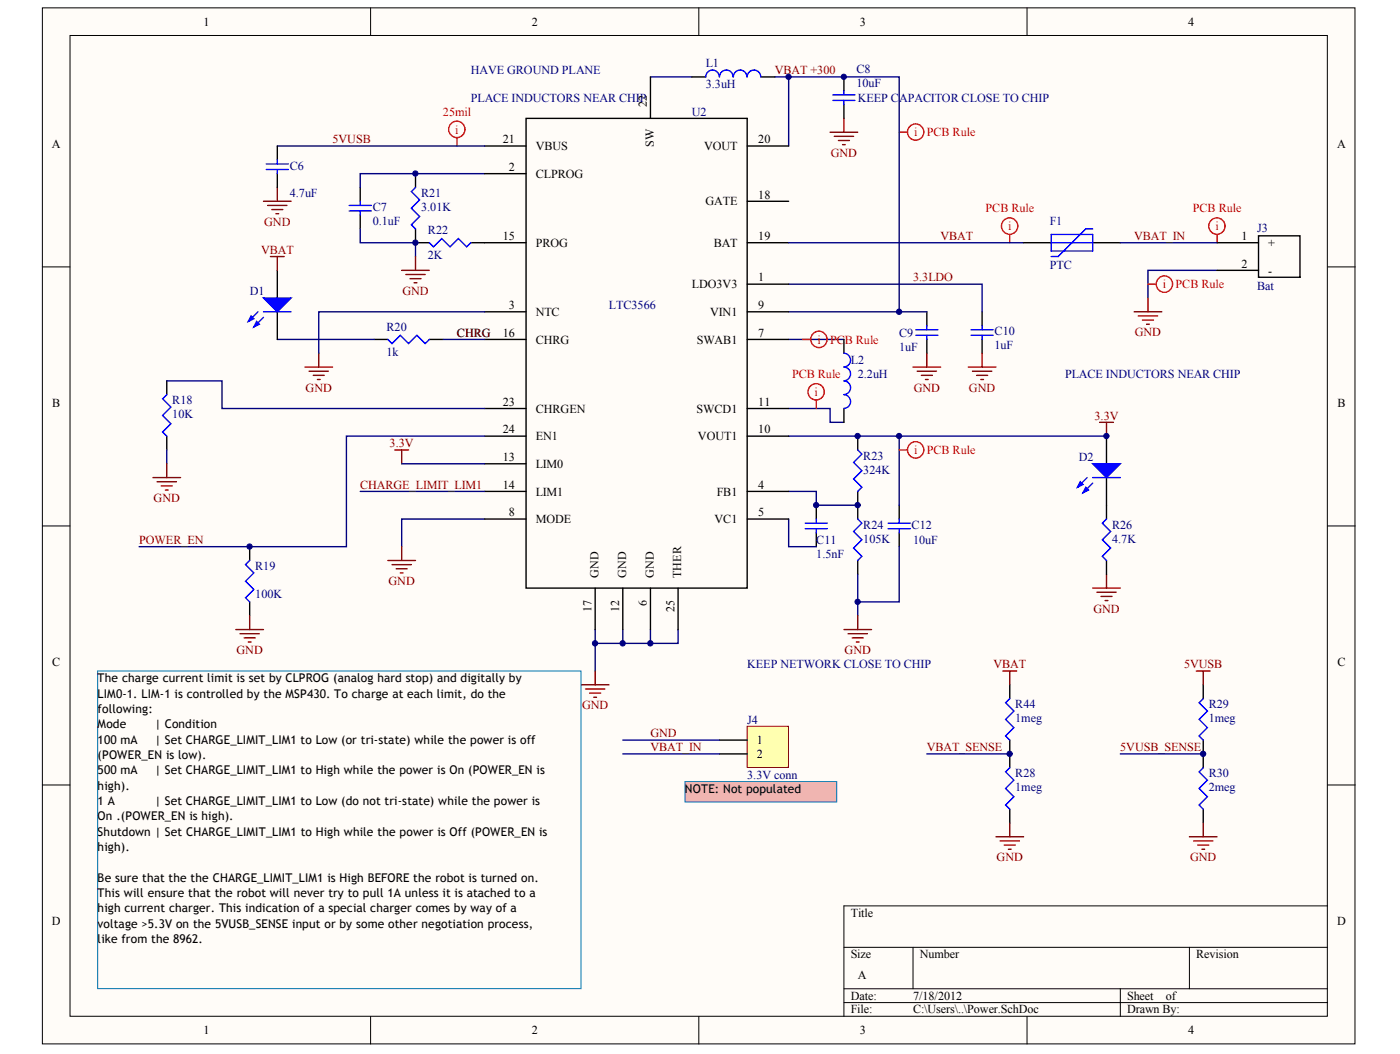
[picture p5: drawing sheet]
<svg xmlns="http://www.w3.org/2000/svg" width="271mm" height="204mm" viewBox="0 0 271 204" stroke-linecap="round" stroke-linejoin="round" font-family="sans-serif">
<defs><g id="words">
<g font-size="2.4">
<text x="39.4" y="5">1</text>
<text x="102.9" y="5">2</text>
<text x="166.4" y="5">3</text>
<text x="229.9" y="5">4</text>
<text x="10" y="28.7">A</text>
<text x="97.3" y="27.7">21</text>
<text x="103.7" y="29.1">VBUS</text>
<text x="136.3" y="29.1">VOUT</text>
<text x="146.7" y="27.7">20</text>
<text x="258.8" y="28.7">A</text>
<text x="98.5" y="33.1">2</text>
<text x="103.7" y="34.4">CLPROG</text>
<text x="136.5" y="39.8">GATE</text>
<text x="146.7" y="38.4">18</text>
<text x="97.3" y="46.4">15</text>
<text x="103.7" y="47.8">PROG</text>
<text x="138.1" y="47.8">BAT</text>
<text x="146.7" y="46.4">19</text>
<text x="240.2" y="46.4">1</text>
<text x="245.4" y="47.8">+</text>
<text x="240.2" y="51.8">2</text>
<text x="245.4" y="53.1">-</text>
<text x="98.5" y="59.8">3</text>
<text x="133.9" y="55.8">LDO3V3</text>
<text x="146.7" y="59.8">9</text>
<text x="146.7" y="54.5">1</text>
<text x="97.3" y="65.1">16</text>
<text x="103.7" y="61.1">NTC</text>
<text x="137.4" y="61.1">VIN1</text>
<text x="146.7" y="65.1">7</text>
<text x="103.7" y="66.5">CHRG</text>
<text x="134.9" y="66.5">SWAB1</text>
<text x="10.1" y="78.8">B</text>
<text x="97.3" y="78.5">23</text>
<text x="97.3" y="83.9">24</text>
<text x="103.7" y="79.8">CHRGEN</text>
<text x="134.8" y="79.8">SWCD1</text>
<text x="146.7" y="83.9">10</text>
<text x="146.7" y="78.5">11</text>
<text x="258.8" y="78.8">B</text>
<text x="97.3" y="89.2">13</text>
<text x="103.7" y="85.2">EN1</text>
<text x="135.1" y="85.2">VOUT1</text>
<text x="97.3" y="94.5">14</text>
<text x="103.7" y="90.5">LIM0</text>
<text x="103.7" y="95.9">LIM1</text>
<text x="138.7" y="95.9">FB1</text>
<text x="146.7" y="94.5">4</text>
<text x="98.5" y="99.9">8</text>
<text x="103.7" y="101.2">MODE</text>
<text x="138.3" y="101.2">VC1</text>
<text x="146.7" y="99.9">5</text>
<text x="10.1" y="128.9">C</text>
<text x="258.8" y="128.9">C</text>
<text x="146.5" y="144">1</text>
<text x="146.5" y="146.7">2</text>
<text x="10" y="179">D</text>
<text x="164.7" y="177.3">Title</text>
<text x="258.8" y="179">D</text>
<text x="164.7" y="185.4">Size</text>
<text x="178" y="185.4">Number</text>
<text x="231.5" y="185.4">Revision</text>
<text x="166" y="189.4">A</text>
<text x="164.7" y="193.4">Date:</text>
<text x="164.7" y="196.1">File:</text>
<text x="176.7" y="193.4">7/18/2012</text>
<text x="176.7" y="196.1">C:\Users\..\Power.SchDoc</text>
<text x="218.1" y="193.4">Sheet</text>
<text x="218.1" y="196.1">Drawn By:</text>
<text x="225.6" y="193.4">of</text>
<text x="39.4" y="200.1">1</text>
<text x="102.9" y="200.1">2</text>
<text x="166.4" y="200.1">3</text>
<text x="229.9" y="200.1">4</text>
</g>
<g font-size="2.4" fill="#000080">
<text x="91.1" y="14.4">HAVE GROUND PLANE</text>
<text x="136.6" y="17">3.3uH</text>
<text x="136.6" y="13">L1</text>
<text x="165.7" y="16.8">10uF</text>
<text x="165.7" y="14.1">C8</text>
<text x="91.1" y="19.7">PLACE INDUCTORS NEAR CHIP</text>
<text x="133.9" y="22.4">U2</text>
<text x="166" y="19.7">KEEP CAPACITOR CLOSE TO CHIP</text>
<text x="56.1" y="32.8">C6</text>
<text x="56.1" y="38.1">4.7uF</text>
<text x="72.1" y="40.8">C7</text>
<text x="81.5" y="40.8">3.01K</text>
<text x="81.5" y="38.1">R21</text>
<text x="72.1" y="43.5">0.1uF</text>
<text x="82.8" y="45.4">R22</text>
<text x="203.2" y="43.5">F1</text>
<text x="243.3" y="44.8">J3</text>
<text x="82.8" y="50.2">2K</text>
<text x="203.2" y="52">PTC</text>
<text x="48.3" y="57.1">D1</text>
<text x="117.9" y="59.8">LTC3566</text>
<text x="243.3" y="56.1">Bat</text>
<text x="74.8" y="64.1">R20</text>
<text x="88.4" y="65.1">CHRG</text>
<text x="174" y="65.1">C9</text>
<text x="192.5" y="64.9">C10</text>
<text x="74.8" y="68.9">1k</text>
<text x="164.7" y="70.5">L2</text>
<text x="174" y="67.8">1uF</text>
<text x="192.5" y="67.5">1uF</text>
<text x="166" y="73.2">2.2uH</text>
<text x="206.1" y="73.2">PLACE INDUCTORS NEAR CHIP</text>
<text x="33.3" y="80.9">10K</text>
<text x="33.3" y="78.2">R18</text>
<text x="167.1" y="88.9">R23</text>
<text x="208.8" y="89.2">D2</text>
<text x="167.1" y="91.6">324K</text>
<text x="158" y="107.9">1.5nF</text>
<text x="158" y="105.2">C11</text>
<text x="167.1" y="105">105K</text>
<text x="167.1" y="102.3">R24</text>
<text x="176.4" y="102.3">C12</text>
<text x="176.7" y="105.2">10uF</text>
<text x="215.2" y="105">4.7K</text>
<text x="215.2" y="102.3">R26</text>
<text x="49.4" y="110.3">R19</text>
<text x="49.4" y="115.7">100K</text>
<text x="144.6" y="129.3">KEEP NETWORK CLOSE TO CHIP</text>
<text x="196.5" y="137">R44</text>
<text x="233.9" y="137">R29</text>
<text x="144.6" y="140">J4</text>
<text x="196.5" y="139.7">1meg</text>
<text x="233.9" y="139.7">1meg</text>
<text x="144.6" y="150.7">3.3V conn</text>
<text x="196.5" y="153.1">1meg</text>
<text x="196.5" y="150.4">R28</text>
<text x="233.9" y="153.1">2meg</text>
<text x="233.9" y="150.4">R30</text>
</g>
<g font-size="2.4" fill="#800000">
<text x="149.9" y="14.4">VBAT +300</text>
<text x="64.4" y="27.7">5VUSB</text>
<text x="160.8" y="30.3">GND</text>
<text x="51.1" y="43.7">GND</text>
<text x="182" y="46.4">VBAT</text>
<text x="219.5" y="46.4">VBAT_IN</text>
<text x="50.5" y="49.1">VBAT</text>
<text x="77.9" y="57.1">GND</text>
<text x="176.7" y="54.5">3.3LDO</text>
<text x="219.6" y="65.1">GND</text>
<text x="59.1" y="75.8">GND</text>
<text x="176.8" y="75.8">GND</text>
<text x="187.5" y="75.8">GND</text>
<text x="211.8" y="81.2">3.3V</text>
<text x="75.4" y="86.5">3.3V</text>
<text x="69.7" y="94.5">CHARGE_LIMIT_LIM1</text>
<text x="29.7" y="97.2">GND</text>
<text x="26.9" y="105.2">POWER_EN</text>
<text x="75.2" y="113.2">GND</text>
<text x="211.6" y="118.5">GND</text>
<text x="45.8" y="126.6">GND</text>
<text x="163.5" y="126.6">GND</text>
<text x="192.3" y="129.3">VBAT</text>
<text x="229.2" y="129.3">5VUSB</text>
<text x="112.6" y="137.3">GND</text>
<text x="125.9" y="142.7">GND</text>
<text x="125.9" y="145.3">VBAT_IN</text>
<text x="179.4" y="145.3">VBAT_SENSE</text>
<text x="216.8" y="145.3">5VUSB_SENSE</text>
<text x="192.9" y="166.7">GND</text>
<text x="230.3" y="166.7">GND</text>
</g>
<g font-size="2.4" fill="#f00">
<text x="85.7" y="22.4">25mil</text>
<text x="88.1" y="25.9">i</text>
<text x="176.9" y="26.4">i</text>
<text x="179.4" y="26.4">PCB Rule</text>
<text x="190.7" y="41.1">PCB Rule</text>
<text x="230.8" y="41.1">PCB Rule</text>
<text x="195.1" y="44.6">i</text>
<text x="235.2" y="44.6">i</text>
<text x="225" y="55.8">i</text>
<text x="227.5" y="55.8">PCB Rule</text>
<text x="158.2" y="66.5">i</text>
<text x="160.6" y="66.5">PCB Rule</text>
<text x="153.3" y="73.2">PCB Rule</text>
<text x="157.6" y="76.6">i</text>
<text x="176.9" y="87.9">i</text>
<text x="179.4" y="87.8">PCB Rule</text>
</g>
<g font-size="2.3">
<text x="125.2" y="20.8" transform="rotate(-90 125.2 20.8)">22</text>
<text x="126.5" y="28.4" transform="rotate(-90 126.5 28.4)">SW</text>
<text x="115.8" y="111.9" transform="rotate(-90 115.8 111.9)">GND</text>
<text x="121.2" y="111.9" transform="rotate(-90 121.2 111.9)">GND</text>
<text x="126.5" y="111.9" transform="rotate(-90 126.5 111.9)">GND</text>
<text x="131.9" y="111.9" transform="rotate(-90 131.9 111.9)">THER</text>
<text x="114.5" y="118.4" transform="rotate(-90 114.5 118.4)">17</text>
<text x="119.8" y="118.4" transform="rotate(-90 119.8 118.4)">12</text>
<text x="125.2" y="117.1" transform="rotate(-90 125.2 117.1)">6</text>
<text x="130.5" y="118.4" transform="rotate(-90 130.5 118.4)">25</text>
<text x="18.9" y="132">The charge current limit is set by CLPROG (analog hard stop) and digitally by</text>
<text x="18.9" y="135">LIM0-1. LIM-1 is controlled by the MSP430. To charge at each limit, do the</text>
<text x="18.9" y="137.9">following:</text>
<text x="18.9" y="140.9">Mode</text>
<text x="18.9" y="143.9">100 mA</text>
<text x="29.9" y="140.9">| Condition</text>
<text x="29.9" y="143.9">| Set CHARGE_LIMIT_LIM1 to Low (or tri-state) while the power is off</text>
<text x="18.9" y="146.8">(POWER_EN is low).</text>
<text x="18.9" y="149.8">500 mA</text>
<text x="29.9" y="149.8">| Set CHARGE_LIMIT_LIM1 to High while the power is On (POWER_EN is</text>
<text x="18.9" y="152.8">high).</text>
<text x="18.9" y="155.7">1 A</text>
<text x="29.9" y="155.7">| Set CHARGE_LIMIT_LIM1 to Low (do not tri-state) while the power is</text>
<text x="132.6" y="153.4">NOTE: Not populated</text>
<text x="18.9" y="158.7">On .(POWER_EN is high).</text>
<text x="18.9" y="161.7">Shutdown | Set CHARGE_LIMIT_LIM1 to High while the power is Off (POWER_EN is</text>
<text x="18.9" y="164.6">high).</text>
<text x="18.9" y="170.6">Be sure that the the CHARGE_LIMIT_LIM1 is High BEFORE the robot is turned on.</text>
<text x="18.9" y="173.5">This will ensure that the robot will never try to pull 1A unless it is atached to a</text>
<text x="18.9" y="176.5">high current charger. This indication of a special charger comes by way of a</text>
<text x="18.9" y="179.5">voltage &gt;5.3V on the 5VUSB_SENSE input or by some other negotiation process,</text>
<text x="18.9" y="182.4">l</text>
<text x="19.6" y="182.4">ike from the 8962.</text>
</g>
</g></defs>
<g fill="#fffcf8" stroke="#000" stroke-width=".19">
<path d="M8.2 1.5h254v200.5h-254z"/>
<path d="M13.5 6.9h243.4v189.7h-243.4z"/>
</g>
<g fill="none" stroke="#000" stroke-width=".19">
<path d="M71.7 1.5v5.4M135.2 1.5v5.4M198.8 1.5v5.4M8.2 51.6h5.3M256.9 51.6h5.4M8.2 101.7h5.3M256.9 101.7h5.4M8.2 151.9h5.3M256.9 151.9h5.4M256.9 175.3h-93.6v21.3M71.7 196.6v5.4M135.2 196.6v5.4"/>
<path d="M163.3 183.3h93.6M163.3 191.3h93.6M163.3 194h93.6M176.7 183.3v8M198.8 196.6v5.4M216.8 191.3v5.3M230.2 183.3v8"/>
</g>
<g fill="none" stroke="#000080" stroke-width=".27">
<path d="M125.9 14.9h8M149.9 14.9h2.7v13.3M152.6 14.9h21.4v45.4M53.7 28.2h40.1M93.8 33.6h-24.1v2.7M69.7 44.3v2.7h10.7v2.6M152.6 55h37.5v5.3M152.6 47h45.5M235.5 52.3h-13.3v5.3M53.7 65.7h18.7M85.8 65.7h8M93.8 60.3h-32.1v8"/>
<path d="M152.6 79h8v2.7h2.7M152.6 65.7h10.7M152.6 60.3h26.8M93.8 84.4h-26.8v21.4h-40.1M152.6 84.4h21.4v13.3M152.6 95.1h5.4v2.6h8M174 84.4h40.1M93.8 100.4h-16.1v5.4M152.6 100.4v5.4h5.4M166 111.1v5.3M174 105.8v10.6h-8v2.7M115.2 121.8v2.7h16v-2.7"/>
<path d="M115.2 124.5v5.3M120.5 121.8v2.7M125.9 121.8v2.7M216.8 145.9h16.1"/>
</g>
<g fill="none" stroke="#000" stroke-width=".27">
<path d="M125.9 14.9v8M133.9 14.9h2.7M147.3 14.9h2.6M163.3 14.9v2.7M69.7 36.3v2.6M80.4 33.6v2.7M93.8 28.2h8M93.8 33.6h8M101.8 22.9h42.8v90.9h-42.8zM144.6 28.2h8M144.6 38.9h8M163.3 20.2v2.7"/>
<path d="M53.7 52.3v5.3M69.7 41.6v2.7M80.4 44.3v2.7h2.7M91.1 47h10.7M144.6 47h8M144.6 55h8M235.5 47h8.1M235.5 52.3h8.1M243.6 45.6h8v8h-8zM32.3 73.7v2.7M53.7 60.3v5.4M72.4 65.7h2.7"/>
<path d="M83.1 65.7h2.7M93.8 60.3h8M93.8 65.7h8M93.8 79h8M144.6 60.3h8M144.6 65.7h8M144.6 79h8M163.3 65.7v2.6M163.3 79v2.7M179.4 60.3v2.7M179.4 65.7v2.6M190.1 60.3v2.7"/>
<path d="M190.1 65.7v2.6M32.3 84.4v2.6M93.8 84.4h8M93.8 89.7h8M93.8 95.1h8M144.6 84.4h8M144.6 95.1h8M158 97.7v2.7M166 84.4v2.6M166 95.1v5.3M174 97.7v2.7M214.1 84.4v5.3"/>
<path d="M214.1 92.4v8M48.3 105.8v2.6M48.3 116.4v2.7M93.8 100.4h8M115.2 113.8v8M120.5 113.8v8M125.9 113.8v8M131.2 113.8v8M144.6 100.4h8M158 103.1v2.7M166 108.4v2.7M174 103.1v2.7"/>
<path d="M214.1 108.4v2.7M232.9 132.5v2.7M195.4 145.9v2.6M195.4 156.5v2.7M232.9 143.2v5.3M232.9 156.5v2.7"/>
</g>
<g fill="none" stroke="#00f" stroke-width=".27">
<path d="M139.2 14.9a1.31 1.31 0 0 0-1.3-1.4 1.31 1.31 0 0 0-1.3 1.4M141.9 14.9a1.31 1.31 0 0 0-1.3-1.4 1.31 1.31 0 0 0-1.4 1.4M144.5 14.9a1.31 1.31 0 0 0-1.3-1.4 1.31 1.31 0 0 0-1.3 1.4M147.2 14.9a1.31 1.31 0 0 0-1.3-1.4 1.31 1.31 0 0 0-1.3 1.4M161.2 18.4h4.3M161.2 19.4h4.3M163.3 17.6v.8M163.3 19.4v.8M67.6 39.7h4.3M69.7 38.9v.8M80.4 36.3l-.8 .8 1.6 1.6-1.6 1.6 1.6 1.6-1.6 1.6 .8 .8M67.6 40.8h4.3"/>
<path d="M69.7 40.8v.8M83.1 47l.8 .8 1.6-1.6 1.6 1.6 1.6-1.6 1.6 1.6 .8-.8M32.3 76.4l-.8 .8 1.6 1.6-1.6 1.6 1.6 1.6-1.6 1.6 .8 .8M49.9 60.3l-1.9 1.9M51 61.4l-1.9 1.9M51 60.3h5.3M75.1 65.7l.8 .8 1.6-1.6 1.6 1.6 1.6-1.6 1.6 1.6 .8-.8M163.3 68.3a1.32 1.32 0 0 1 1.3 1.4 1.32 1.32 0 0 1-1.3 1.3M163.3 71a1.32 1.32 0 0 1 1.3 1.3 1.32 1.32 0 0 1-1.3 1.4M163.3 73.7a1.32 1.32 0 0 1 1.3 1.3 1.32 1.32 0 0 1-1.3 1.3 1.34 1.34 0 0 1 1.3 1.4 1.34 1.34 0 0 1-1.3 1.3M177.2 64.9h4.3M177.2 63.8h4.3"/>
<path d="M179.4 63v.8M179.4 64.9v.8M187.9 64.9h4.3M187.9 63.8h4.3M190.1 63v.8M190.1 64.9v.8M166 87l.8 .9-1.6 1.6 1.6 1.6-1.6 1.6 1.6 1.6-.8 .8M210.4 92.4l-1.9 1.9M211.5 93.5l-1.9 1.8M211.5 92.4h5.3M48.3 108.4l-.8 .8 1.6 1.6-1.6 1.6 1.6 1.6-1.6 1.6 .8 .8M155.8 101.2h4.3"/>
<path d="M155.8 102.3h4.3M158 100.4v.8M158 102.3v.8M166 100.4l.8 .8-1.6 1.6 1.6 1.6-1.6 1.6 1.6 1.6-.8 .8M171.9 101.2h4.3M171.9 102.3h4.3M174 100.4v.8M174 102.3v.8M214.1 100.4l-.8 .8 1.6 1.6-1.6 1.6 1.6 1.6-1.6 1.6 .8 .8M232.9 135.2l-.8 .8 1.6 1.6-1.6 1.6 1.6 1.6-1.6 1.6 .8 .8M195.4 148.5l-.8 .8 1.6 1.6-1.6 1.6 1.6 1.6-1.6 1.6 .8 .8M232.9 148.5l-.8 .8 1.6 1.6-1.6 1.6 1.6 1.6-1.6 1.6 .8 .8"/>
</g>
<g fill="none" stroke="#f00" stroke-width=".27">
<path d="M88.4 26.6v1.6M174 25.6h1.6M195.4 45.4v1.6M222.2 55h1.6M235.5 45.4v1.6M155.3 65.7h1.6M158 77.4v1.6M174 87h1.6"/>
<circle cx="88.4" cy="25" r="1.58"/>
<circle cx="177.2" cy="25.5" r="1.58"/>
<circle cx="195.4" cy="43.7" r="1.58"/>
<circle cx="225.3" cy="55" r="1.58"/>
<circle cx="235.5" cy="43.7" r="1.58"/>
<circle cx="157.9" cy="75.8" r="1.58"/>
<circle cx="158.5" cy="65.7" r="1.58"/>
<circle cx="177.2" cy="87" r="1.58"/>
</g>
<g fill="#00f" stroke="#00f" stroke-width=".27">
<path d="M51 57.6h5.3l-2.6 2.7z"/>
<path d="M49.7 62.2l.5 .5-1.1 .6z"/>
<path d="M48.6 61.1l.5 .6-1.1 .5z"/>
<path d="M211.5 89.7h5.3l-2.7 2.7z"/>
<path d="M210.1 94.3l.6 .5-1.1 .5z"/>
<path d="M209.1 93.2l.5 .5-1.1 .6z"/>
</g>
<g fill="none" stroke="#800000" stroke-width=".27">
<path d="M51 38.9h5.3M51.8 39.7h3.7M53.7 36.3v2.6M160.6 25.6h5.4M161.4 26.4h3.8M162.2 27.2h2.2M163.1 28h.5M163.3 22.9v2.7M52.6 40.5h2.1M53.4 41.3h.5M77.7 52.3h5.4M78.5 53.1h3.8"/>
<path d="M79.3 53.9h2.2M80.1 54.7h.6M80.4 49.6v2.7M222.2 57.6v2.7M59 71h5.4M59.8 71.8h3.8M60.6 72.6h2.2M61.4 73.4h.6M61.7 68.3v2.7M176.7 71h5.3M177.5 71.8h3.7M178.3 72.6h2.1"/>
<path d="M179.1 73.4h.5M179.4 68.3v2.7M187.4 71h5.3M188.2 71.8h3.7M189 72.6h2.1M189.8 73.4h.5M190.1 68.3v2.7M219.5 60.3h5.3M220.3 61.1h3.7M221.1 61.9h2.1M221.9 62.7h.5M212.8 81.7h2.7"/>
<path d="M214.1 81.7v2.7M48.3 119.1v2.7M75.1 108.4h5.3M75.9 109.2h3.7M76.7 110h2.1M77.5 110.8h.5M77.7 105.8v2.6M166 119.1v2.7M211.5 113.8h5.3M212.3 114.6h3.7M213.1 115.4h2.1M213.9 116.2h.5"/>
<path d="M214.1 111.1v2.7M45.6 121.8h5.4M46.4 122.6h3.8M47.2 123.4h2.2M48 124.2h.6M112.5 132.5h5.4M113.3 133.3h3.8M114.1 134.1h2.1M114.9 134.9h.5M115.2 129.8v2.7M163.3 121.8h5.4M164.1 122.6h3.8"/>
<path d="M164.9 123.4h2.2M165.7 124.2h.6M231.5 129.8h2.7M232.9 129.8v2.7M195.4 159.2v2.7M232.9 159.2v2.7M192.7 161.9h5.4M193.5 162.7h3.8M194.3 163.5h2.2M195.1 164.3h.6M230.2 161.9h5.3M231 162.7h3.7"/>
<path d="M231.8 163.5h2.1M232.6 164.3h.5"/>
</g>
<path d="M144.6 140.5h8v8h-8z" fill="#ffffb0" stroke="#800000" stroke-width=".19"/>
<path d="M53.7 28.2v2.7M53.7 33.6v2.7M195.4 132.5v2.7M139.2 143.2h5.4M139.2 145.9h5.4M195.4 143.2v2.7" fill="none" stroke="#000" stroke-width=".27"/>
<path d="M120.5 143.2h18.7M120.5 145.9h18.7M179.4 145.9h16" fill="none" stroke="#000080" stroke-width=".27"/>
<path d="M51.5 31.7h4.3M51.5 32.8h4.3M53.7 30.9v.8M53.7 32.8v.8M195.4 135.2l-.8 .8 1.6 1.6-1.6 1.6 1.6 1.6-1.6 1.6 .8 .8" fill="none" stroke="#00f" stroke-width=".27"/>
<path d="M194.1 129.8h2.6M195.4 129.8v2.7" fill="none" stroke="#800000" stroke-width=".27"/>
<path d="M132.6 151.2h29.3v4h-29.3z" fill="#efb5b1" stroke="#0075ad" stroke-width=".19"/>
<path d="M216.8 47h18.7M32.3 73.7h10.7v5.3h50.8M32.3 87v2.7M69.7 95.1h24.1M77.7 89.7h16.1" fill="none" stroke="#000080" stroke-width=".27"/>
<path d="M52.3 49.6h2.7M53.7 49.6v2.7M29.6 92.4h5.3M30.4 93.2h3.7M31.2 94h2.1M32 94.8h.5M32.3 89.7v2.7M76.4 87h2.7M77.7 87v2.7" fill="none" stroke="#800000" stroke-width=".27"/>
<path d="M18.9 129.8h93.6v61.5h-93.6z" fill="none" stroke="#0075ad" stroke-width=".19"/>
<path d="M198.1 47h5.3M211.5 47h5.3" fill="none" stroke="#000" stroke-width=".27"/>
<path d="M203.4 45.4h8.1v3.2h-8.1zM203.4 47h8.1M211.5 44.3h-1.4l-5.3 5.3h-1.4" fill="none" stroke="#00f" stroke-width=".27"/>
<g fill="#000080" stroke="#000080" stroke-width=".19">
<circle cx="48.3" cy="105.7" r=".51"/>
<circle cx="80.4" cy="46.9" r=".51"/>
<circle cx="80.4" cy="33.6" r=".51"/>
<circle cx="115.1" cy="124.5" r=".51"/>
<circle cx="120.5" cy="124.5" r=".51"/>
<circle cx="125.8" cy="124.5" r=".51"/>
<circle cx="152.6" cy="14.9" r=".51"/>
<circle cx="157.9" cy="97.7" r=".51"/>
<circle cx="163.3" cy="14.9" r=".51"/>
<circle cx="166" cy="116.4" r=".51"/>
<circle cx="166" cy="97.7" r=".51"/>
<circle cx="166" cy="84.3" r=".51"/>
<circle cx="174" cy="84.3" r=".51"/>
<circle cx="174" cy="60.3" r=".51"/>
<circle cx="195.4" cy="145.8" r=".51"/>
<circle cx="214.1" cy="84.3" r=".51"/>
<circle cx="232.8" cy="145.8" r=".51"/>
</g>
<use href="#words"/>
</svg>
